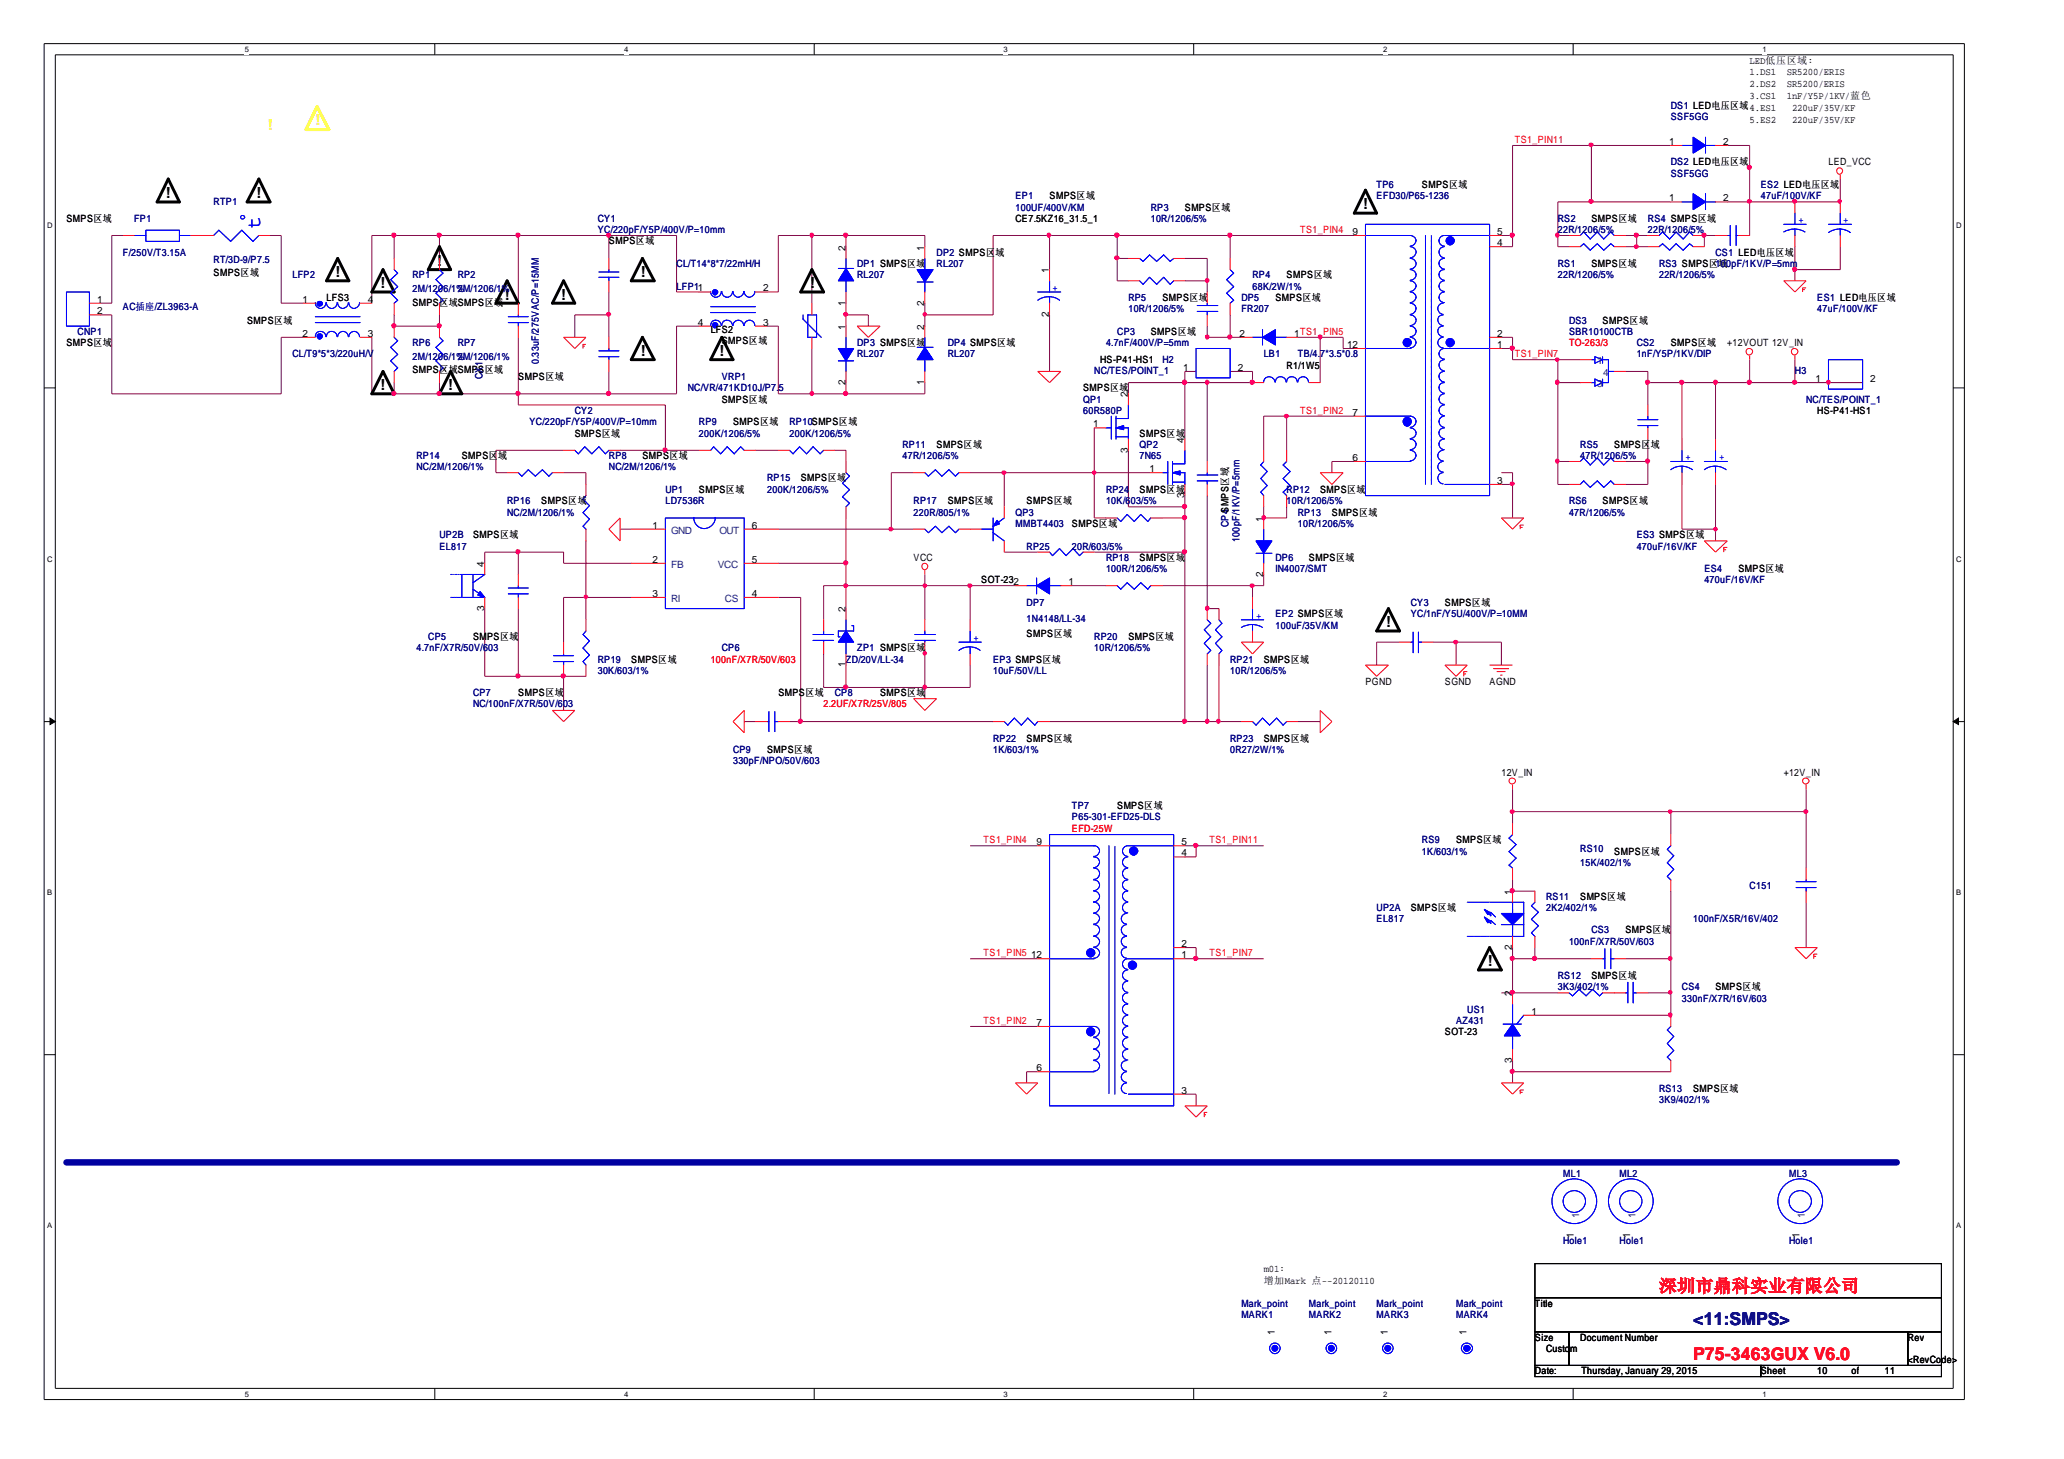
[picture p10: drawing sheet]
<svg xmlns="http://www.w3.org/2000/svg" width="297mm" height="210mm" viewBox="0 0 297 210" stroke-linecap="round" stroke-linejoin="round" font-family="sans-serif">
<defs><g id="words">
<text font-size="2.9" fill="#00f" x="37.4" y="32.9" transform="rotate(-90 37.4 32.9)">t</text>
<g font-size="2.5" fill="#f00">
<text x="238.8" y="185.9">深圳市鼎科实业有限公司</text>
<text x="243.7" y="195.6">P75-3463GUX V6.0</text>
</g>
<text font-size="2.5" fill="#000080" x="243.7" y="190.7">&lt;11:SMPS&gt;</text>
<g font-size="2.2" fill="#ff0">
<text x="38.5" y="18.7">!</text>
<text x="45.4" y="18">!</text>
</g>
<g font-size="2.2">
<text x="23.9" y="28.5">!</text>
<text x="36.9" y="28.5">!</text>
<text x="196.2" y="30.1">!</text>
<text x="48.3" y="39.8">!</text>
<text x="54.8" y="41.4">!</text>
<text x="62.9" y="38.2">!</text>
<text x="92.2" y="39.8">!</text>
<text x="116.6" y="41.4">!</text>
<text x="72.6" y="43.1">!</text>
<text x="80.8" y="43.1">!</text>
<text x="92.2" y="51.2">!</text>
<text x="103.5" y="51.2">!</text>
<text x="54.8" y="56.1">!</text>
<text x="64.5" y="56.1">!</text>
<text x="199.5" y="90.2">!</text>
<text x="214.1" y="139">!</text>
</g>
<g font-size="1.4">
<text x="251.8" y="9.2">LED低压区域:</text>
<text x="251.8" y="10.9">1.DS1</text>
<text x="257.1" y="10.9">SR5200/ERIS</text>
<text x="251.8" y="12.5">2.DS2</text>
<text x="251.8" y="14.2">3.CS1</text>
<text x="251.8" y="17.6">5.ES2</text>
<text x="257.1" y="12.5">SR5200/ERIS</text>
<text x="257.1" y="14.2">1nF/Y5P/1KV/蓝色</text>
<text x="257.9" y="15.9">220uF/35V/KF</text>
<text x="257.9" y="17.6">220uF/35V/KF</text>
<text x="240.2" y="20.8">1</text>
<text x="248" y="20.8">2</text>
<text x="263.1" y="23.8">LED_VCC</text>
<text x="151" y="28.6">SMPS区域</text>
<text x="204.6" y="27">SMPS区域</text>
<text x="240.2" y="29">1</text>
<text x="248" y="29">2</text>
<text x="9.6" y="31.9">SMPS区域</text>
<text x="87.6" y="35.2">SMPS区域</text>
<text x="146.1" y="31.9">CE7.5KZ16_31.5_1</text>
<text x="170.5" y="30.3">SMPS区域</text>
<text x="194.6" y="33.8">9</text>
<text x="215.5" y="33.8">5</text>
<text x="215.5" y="35.4">4</text>
<text x="229" y="31.9">SMPS区域</text>
<text x="30.7" y="39.7">SMPS区域</text>
<text x="109.8" y="41.9">2</text>
<text x="121.7" y="36.1" transform="rotate(-90 121.7 36.1)">2</text>
<text x="133" y="36.1" transform="rotate(-90 133 36.1)">1</text>
<text x="151" y="39.3" transform="rotate(-90 151 39.3)">1</text>
<text x="185.2" y="40.1">SMPS区域</text>
<text x="229" y="38.5">SMPS区域</text>
<text x="14" y="43.5">1</text>
<text x="14" y="45.2">2</text>
<text x="35.6" y="46.6">SMPS区域</text>
<text x="43.5" y="43.5">1</text>
<text x="47" y="43.3">LFS3</text>
<text x="52.9" y="43.5">4</text>
<text x="59.4" y="44">SMPS区域SMPS区域</text>
<text x="100.4" y="46.8">4</text>
<text x="102.3" y="47.9">LFS2</text>
<text x="109.8" y="46.8">3</text>
<text x="121.7" y="47.4" transform="rotate(-90 121.7 47.4)">1</text>
<text x="121.7" y="44" transform="rotate(-90 121.7 44)">1</text>
<text x="133" y="47.4" transform="rotate(-90 133 47.4)">2</text>
<text x="133" y="44" transform="rotate(-90 133 44)">2</text>
<text x="151" y="45.6" transform="rotate(-90 151 45.6)">2</text>
<text x="167.3" y="43.3">SMPS区域</text>
<text x="183.6" y="43.3">SMPS区域</text>
<text x="230.6" y="46.6">SMPS区域</text>
<text x="9.6" y="49.8">SMPS区域</text>
<text x="43.5" y="48.4">2</text>
<text x="52.9" y="48.4">3</text>
<text x="59.4" y="53.7">SMPS区域SMPS区域</text>
<text x="103.9" y="49.5">SMPS区域</text>
<text x="158.3" y="52.3">HS-P41-HS1</text>
<text x="165.6" y="48.2">SMPS区域</text>
<text x="170.3" y="53.4">1</text>
<text x="178.1" y="53.4">2</text>
<text x="178.4" y="48.4">2</text>
<text x="185.2" y="53">R1/1W5</text>
<text x="186.3" y="48.4">1TS1_PIN5</text>
<text x="193.9" y="50.1">12</text>
<text x="215.5" y="50.1">1</text>
<text x="215.5" y="48.4">2</text>
<text x="240.5" y="49.8">SMPS区域</text>
<text x="248.6" y="49.8">+12VOUT 12V_IN</text>
<text x="74.6" y="54.7">SMPS区域</text>
<text x="103.9" y="57.9">SMPS区域</text>
<text x="121.7" y="55.4" transform="rotate(-90 121.7 55.4)">2</text>
<text x="133" y="55.4" transform="rotate(-90 133 55.4)">1</text>
<text x="155.9" y="56.3">SMPS区域</text>
<text x="162.3" y="57.2" transform="rotate(-90 162.3 57.2)">2</text>
<text x="194.6" y="59.8">7</text>
<text x="261.3" y="55">1</text>
<text x="261.5" y="59.5">HS-P41-HS1</text>
<text x="269.2" y="55">2</text>
<text x="82.7" y="62.8">SMPS区域</text>
<text x="105.5" y="61.1">SMPS区域</text>
<text x="134.8" y="64.4">SMPS区域</text>
<text x="157.3" y="61.5">1</text>
<text x="162.3" y="65.1" transform="rotate(-90 162.3 65.1)">3</text>
<text x="164" y="62.8">SMPS区域</text>
<text x="170.4" y="63.7" transform="rotate(-90 170.4 63.7)">4</text>
<text x="232.3" y="64.4">SMPS区域</text>
<text x="66.5" y="66.1">SMPS区域</text>
<text x="92.5" y="66.1">SMPS区域</text>
<text x="100.6" y="71">SMPS区域</text>
<text x="115.2" y="69.3">SMPS区域</text>
<text x="164" y="71">SMPS区域</text>
<text x="165.4" y="67.9">1</text>
<text x="170.4" y="71.6" transform="rotate(-90 170.4 71.6)">3</text>
<text x="190" y="71">SMPS区域</text>
<text x="194.6" y="66.3">6</text>
<text x="215.5" y="69.6">3</text>
<text x="68.1" y="77.4">SMPS区域</text>
<text x="77.9" y="72.6">SMPS区域</text>
<text x="93.9" y="76">1</text>
<text x="108.2" y="76">6</text>
<text x="136.4" y="72.6">SMPS区域</text>
<text x="147.7" y="72.6">SMPS区域</text>
<text x="154.3" y="75.8">SMPS区域</text>
<text x="181.8" y="75" transform="rotate(-90 181.8 75)">1</text>
<text x="191.7" y="74.2">SMPS区域</text>
<text x="230.6" y="72.6">SMPS区域</text>
<text x="69.7" y="81.5" transform="rotate(-90 69.7 81.5)">4</text>
<text x="93.9" y="81">2</text>
<text x="108.2" y="81">5</text>
<text x="131.5" y="80.7">VCC</text>
<text x="141.2" y="83.9">SOT-232</text>
<text x="141.2" y="83.9">SOT-23</text>
<text x="164" y="80.7">SMPS区域</text>
<text x="181.8" y="83" transform="rotate(-90 181.8 83)">2</text>
<text x="188.4" y="80.7">SMPS区域</text>
<text x="250.2" y="82.3">SMPS区域</text>
<text x="69.7" y="87.9" transform="rotate(-90 69.7 87.9)">3</text>
<text x="93.9" y="85.9">3</text>
<text x="108.2" y="85.9">4</text>
<text x="121.7" y="88.1" transform="rotate(-90 121.7 88.1)">2</text>
<text x="153.8" y="84.2">1</text>
<text x="207.9" y="87.2">SMPS区域</text>
<text x="68.1" y="92">SM</text>
<text x="70.1" y="92">PS区域</text>
<text x="90.8" y="95.3">SMPS区域</text>
<text x="147.7" y="91.7">SMPS区域</text>
<text x="162.4" y="92">SMPS区域</text>
<text x="181.9" y="95.3">SMPS区域</text>
<text x="74.6" y="100.2">SMPS区域</text>
<text x="112" y="100.2">SMPS区域</text>
<text x="121.7" y="96" transform="rotate(-90 121.7 96)">1</text>
<text x="126.7" y="100.2">SMPS区域</text>
<text x="196.5" y="98.6">PGND</text>
<text x="207.9" y="98.6">SGND</text>
<text x="214.4" y="98.6">AGND</text>
<text x="147.7" y="106.7">SMPS区域</text>
<text x="181.9" y="106.7">SMPS区域</text>
<text x="110.4" y="108.3">SMPS区域</text>
<text x="216.1" y="111.6">12V_IN</text>
<text x="256.7" y="111.6">+12V_IN</text>
<text x="160.8" y="116.4">SMPS区域</text>
<text x="149.2" y="121.6">9</text>
<text x="170" y="121.6">5</text>
<text x="170" y="123.2">4</text>
<text x="209.5" y="121.3">SMPS区域</text>
<text x="232.3" y="123">SMPS区域</text>
<text x="203" y="131.1">SMPS区域</text>
<text x="217.6" y="128.7" transform="rotate(-90 217.6 128.7)">1</text>
<text x="227.4" y="129.5">SMPS区域</text>
<text x="148.4" y="137.9">12</text>
<text x="170" y="137.9">1</text>
<text x="170" y="136.2">2</text>
<text x="217.6" y="136.7" transform="rotate(-90 217.6 136.7)">2</text>
<text x="233.9" y="134.3">SMPS区域</text>
<text x="217.6" y="143.4" transform="rotate(-90 217.6 143.4)">2</text>
<text x="229" y="140.8">SMPS区域</text>
<text x="246.9" y="142.4">SMPS区域</text>
<text x="149.2" y="147.6">7</text>
<text x="207.9" y="148.9">SOT-23</text>
<text x="220.4" y="146">1</text>
<text x="149.2" y="154.1">6</text>
<text x="217.6" y="152.9" transform="rotate(-90 217.6 152.9)">3</text>
<text x="170" y="157.3">3</text>
<text x="243.7" y="157.1">SMPS区域</text>
<text x="226.5" y="178.1" transform="rotate(-90 226.5 178.1)">1</text>
<text x="234.6" y="178.1" transform="rotate(-90 234.6 178.1)">1</text>
<text x="259" y="178.1" transform="rotate(-90 259 178.1)">1</text>
<text x="181.9" y="183.1">m01:</text>
<text x="181.9" y="184.8">增加Mark 点--20120110</text>
<text x="220.9" y="188">Title</text>
<text x="183.5" y="192.1" transform="rotate(-90 183.5 192.1)">1</text>
<text x="191.6" y="192.1" transform="rotate(-90 191.6 192.1)">1</text>
<text x="199.7" y="192.1" transform="rotate(-90 199.7 192.1)">1</text>
<text x="211.1" y="192.1" transform="rotate(-90 211.1 192.1)">1</text>
<text x="220.9" y="192.9">Size</text>
<text x="220.9" y="197.7">Date:</text>
<text x="222.5" y="194.5">Custom</text>
<text x="227.4" y="192.9">Document Number</text>
<text x="227.6" y="197.7">Thursday, January 29, 2015</text>
<text x="253.4" y="197.7">Sheet</text>
<text x="261.5" y="197.7">10</text>
<text x="266.4" y="197.7">of</text>
<text x="271.3" y="197.7">11</text>
<text x="274.6" y="192.9">Rev</text>
<text x="274.6" y="196.1">&lt;RevCode&gt;</text>
</g>
<g font-size="1.4" fill="#000080">
<text x="240.5" y="15.7">DS1 LED电压区域4.ES1</text>
<text x="240.5" y="17.3">SSF5GG</text>
<text x="240.5" y="15.7">DS1 LED电压区域</text>
<text x="240.5" y="23.8">DS2 LED电压区域</text>
<text x="30.7" y="29.5">RTP1</text>
<text x="146.1" y="28.6">EP1</text>
<text x="198.1" y="27">TP6</text>
<text x="198.1" y="28.6">EFD30/P65-1236</text>
<text x="240.5" y="25.4">SSF5GG</text>
<text x="253.4" y="27">ES2 LED电压区域</text>
<text x="253.4" y="28.6">47uF/100V/KF</text>
<text x="19.3" y="31.9">FP1</text>
<text x="86" y="31.9">CY1</text>
<text x="86" y="33.5">YC/220pF/Y5P/400V/P=10mm</text>
<text x="146.1" y="30.3">100UF/400V/KM</text>
<text x="165.6" y="30.3">RP3</text>
<text x="165.6" y="31.9">10R/1206/5%</text>
<text x="224.2" y="31.9">RS2</text>
<text x="224.2" y="33.5">22R/1206/5%</text>
<text x="237.2" y="31.9">RS4 SMPS区域</text>
<text x="237.2" y="33.5">22R/1206/5%</text>
<text x="17.7" y="36.8">F/250V/T3.15A</text>
<text x="30.7" y="37.8">RT/3D-9/P7.5</text>
<text x="42.1" y="40.1">LFP2</text>
<text x="59.4" y="40.1">RP1</text>
<text x="65.9" y="40.1">RP2</text>
<text x="97.4" y="41.7">LFP11</text>
<text x="97.4" y="38.5">CL/T14*8*7/22mH/H</text>
<text x="97.4" y="41.7">LFP1</text>
<text x="123.4" y="38.5">DP1 SMPS区域</text>
<text x="123.4" y="40.1">RL207</text>
<text x="134.8" y="36.8">DP2 SMPS区域</text>
<text x="134.8" y="38.5">RL207</text>
<text x="180.3" y="40.1">RP4</text>
<text x="180.3" y="41.7">68K/2W/1%</text>
<text x="224.2" y="38.5">RS1</text>
<text x="224.2" y="40.1">22R/1206/5%</text>
<text x="238.8" y="38.5">RS3 SMPS区域</text>
<text x="238.8" y="40.1">22R/1206/5%</text>
<text x="246.9" y="36.8">CS1 LED电压区域</text>
<text x="246.9" y="38.5">100pF/1KV/P=5mm</text>
<text x="17.7" y="44.6">AC插座/ZL3963-A</text>
<text x="59.4" y="42">2M/1206/1%</text>
<text x="65.9" y="42">2M/1206/1%</text>
<text x="162.4" y="43.3">RP5</text>
<text x="162.4" y="44.9">10R/1206/5%</text>
<text x="178.6" y="43.3">DP5</text>
<text x="178.6" y="44.9">FR207</text>
<text x="225.8" y="46.6">DS3</text>
<text x="261.5" y="43.3">ES1 LED电压区域</text>
<text x="261.5" y="44.9">47uF/100V/KF</text>
<text x="11.2" y="48.2">CNP1</text>
<text x="42.1" y="51.4">CL/T9*5*3/220uH/V</text>
<text x="59.4" y="49.8">RP6</text>
<text x="59.4" y="51.7">2M/1206/1%</text>
<text x="65.9" y="49.8">RP7</text>
<text x="65.9" y="51.7">2M/1206/1%</text>
<text x="77.6" y="52.4" transform="rotate(-90 77.6 52.4)">0.33uF/275VAC/P=15MM</text>
<text x="123.4" y="49.8">DP3 SMPS区域</text>
<text x="123.4" y="51.4">RL207</text>
<text x="136.4" y="49.8">DP4 SMPS区域</text>
<text x="136.4" y="51.4">RL207</text>
<text x="157.5" y="53.9">NC/TES/POINT_1</text>
<text x="159.2" y="49.8">4.7nF/400V/P=5mm</text>
<text x="160.8" y="48.2">CP3</text>
<text x="167.3" y="52.3">H2</text>
<text x="181.9" y="51.4">LB1</text>
<text x="186.8" y="51.4">TB/4.</text>
<text x="190" y="51.4">7*3.5*0.8</text>
<text x="225.8" y="48.2">SBR10100CTB</text>
<text x="235.5" y="49.8">CS2</text>
<text x="235.5" y="51.4">1nF/Y5P/1KV/DIP</text>
<text x="258.3" y="53.9">H3</text>
<text x="69.4" y="54.5" transform="rotate(-90 69.4 54.5)">CX1</text>
<text x="82.7" y="59.5">CY2</text>
<text x="99" y="56.3">NC/VR/471KD10J/P7.5</text>
<text x="103.9" y="54.7">VRP1</text>
<text x="155.9" y="57.9">QP1</text>
<text x="155.9" y="59.5">60R580P</text>
<text x="259.9" y="57.9">NC/TES/POINT_1</text>
<text x="76.2" y="61.1">YC/220pF/Y5P/400V/P=10mm</text>
<text x="100.6" y="61.1">RP9</text>
<text x="100.6" y="62.8">200K/1206/5%</text>
<text x="113.6" y="61.1">RP10SMPS区域</text>
<text x="113.6" y="62.8">200K/1206/5%</text>
<text x="129.9" y="64.4">RP11</text>
<text x="164" y="64.4">QP2</text>
<text x="227.4" y="64.4">RS5</text>
<text x="59.9" y="66.1">RP14</text>
<text x="59.9" y="67.7">NC/2M/1206/1%</text>
<text x="87.6" y="66.1">RP8</text>
<text x="87.6" y="67.7">NC/2M/1206/1%</text>
<text x="95.8" y="71">UP1</text>
<text x="110.4" y="69.3">RP15</text>
<text x="110.4" y="71">200K/1206/5%</text>
<text x="129.9" y="66.1">47R/1206/5%</text>
<text x="159.2" y="71">RP24</text>
<text x="164" y="66.1">7N65</text>
<text x="185.2" y="71">RP12</text>
<text x="227.4" y="66.1">47R/1206/5%</text>
<text x="63.2" y="77.4">UP2B</text>
<text x="73" y="72.6">RP16</text>
<text x="73" y="74.2">NC/2M/1206/1%</text>
<text x="95.8" y="72.6">LD7536R</text>
<text x="131.5" y="72.6">RP17</text>
<text x="131.5" y="74.2">220R/805/1%</text>
<text x="146.1" y="74.2">QP3</text>
<text x="146.1" y="75.8">MMBT4403</text>
<text x="159.2" y="72.6">10K/603/5%</text>
<text x="176.8" y="75.9" transform="rotate(-90 176.8 75.9)">CP4SMPS区域</text>
<text x="178.4" y="78" transform="rotate(-90 178.4 78)">100pF/1KV/P=5mm</text>
<text x="185.2" y="72.6">10R/1206/5%</text>
<text x="186.8" y="74.2">RP13</text>
<text x="186.8" y="75.8">10R/1206/5%</text>
<text x="225.8" y="72.6">RS6</text>
<text x="225.8" y="74.2">47R/1206/5%</text>
<text x="235.5" y="77.4">ES3 SMPS区域</text>
<text x="63.2" y="79.1">EL817</text>
<text x="147.7" y="79.1">RP25</text>
<text x="154.3" y="79.1">20R/603/5%</text>
<text x="159.2" y="80.7">RP18</text>
<text x="159.2" y="82.3">100R/1206/5%</text>
<text x="183.6" y="80.7">DP6</text>
<text x="183.6" y="82.3">IN4007/SMT</text>
<text x="235.5" y="79.1">470uF/16V/KF</text>
<text x="245.3" y="82.3">ES4</text>
<text x="245.3" y="83.9">470uF/16V/KF</text>
<text x="147.7" y="87.2">DP7</text>
<text x="147.7" y="89.4">1N4148/LL-34</text>
<text x="183.6" y="88.8">EP2 SMPS区域</text>
<text x="203" y="87.2">CY3</text>
<text x="203" y="88.8">YC/1nF/Y5U/400V/P=10MM</text>
<text x="59.9" y="93.7">4.7nF/X7R/50V/603</text>
<text x="61.6" y="92">CP5</text>
<text x="86" y="95.3">RP19</text>
<text x="103.9" y="93.7">CP6</text>
<text x="121.8" y="95.3">ZD/20V/LL-34</text>
<text x="123.4" y="93.7">ZP1 SMPS区域</text>
<text x="142.9" y="95.3">EP3 SMPS区域</text>
<text x="157.5" y="92">RP20</text>
<text x="157.5" y="93.7">10R/1206/5%</text>
<text x="177" y="95.3">RP21</text>
<text x="183.6" y="90.4">100uF/35V/KM</text>
<text x="68.1" y="100.2">CP7</text>
<text x="68.1" y="101.8">NC/100nF/X7R/50V/603</text>
<text x="86" y="97">30K/603/1%</text>
<text x="120.1" y="100.2">CP8</text>
<text x="142.9" y="97">10uF/50V/LL</text>
<text x="177" y="97">10R/1206/5%</text>
<text x="142.9" y="106.7">RP22</text>
<text x="177" y="106.7">RP23</text>
<text x="105.5" y="108.3">CP9</text>
<text x="105.5" y="109.9">330pF/NPO/50V/603</text>
<text x="142.9" y="108.3">1K/603/1%</text>
<text x="177" y="108.3">0R27/2W/1%</text>
<text x="154.3" y="116.4">TP7</text>
<text x="154.3" y="118">P65-301-EFD25-DLS</text>
<text x="204.6" y="121.3">RS9</text>
<text x="204.6" y="123">1K/603/1%</text>
<text x="227.4" y="122.6">RS10</text>
<text x="227.4" y="124.6">15K/402/1%</text>
<text x="198.1" y="131.1">UP2A</text>
<text x="222.5" y="129.5">RS11</text>
<text x="222.5" y="131.1">2K2/402/1%</text>
<text x="251.8" y="127.9">C151</text>
<text x="198.1" y="132.7">EL817</text>
<text x="225.8" y="136">100nF/X7R/50V/603</text>
<text x="229" y="134.3">CS3</text>
<text x="243.7" y="132.7">100nF/X5R/16V/402</text>
<text x="224.2" y="140.8">RS12</text>
<text x="224.2" y="142.4">3K3/402/1%</text>
<text x="242.1" y="142.4">CS4</text>
<text x="209.5" y="147.3">AZ431</text>
<text x="211.2" y="145.7">US1</text>
<text x="242.1" y="144.1">330nF/X7R/16V/603</text>
<text x="238.8" y="157.1">RS13</text>
<text x="238.8" y="158.7">3K9/402/1%</text>
<text x="225" y="169.3">ML1</text>
<text x="233.1" y="169.3">ML2</text>
<text x="257.5" y="169.3">ML3</text>
<text x="225" y="179">Hole1</text>
<text x="233.1" y="179">Hole1</text>
<text x="257.5" y="179">Hole1</text>
<text x="178.6" y="189.6">MARK1</text>
<text x="178.6" y="188">Mark_point</text>
<text x="188.4" y="189.6">MARK2</text>
<text x="188.4" y="188">Mark_point</text>
<text x="198.1" y="189.6">MARK3</text>
<text x="198.1" y="188">Mark_point</text>
<text x="209.5" y="189.6">MARK4</text>
<text x="209.5" y="188">Mark_point</text>
</g>
<g font-size="1.4" fill="#f00">
<text x="218" y="20.6">TS1_PIN11</text>
<text x="187.1" y="33.5">TS1_PIN4</text>
<text x="218" y="51.4">TS1_PIN7</text>
<text x="225.8" y="49.8">TO-263/3</text>
<text x="187.1" y="59.5">TS1_PIN2</text>
<text x="102.3" y="95.3">100nF/X7R/50V/603</text>
<text x="118.5" y="101.8">2.2UF/X7R/25V/805</text>
<text x="154.3" y="119.7">EFD-25W</text>
<text x="141.6" y="121.3">TS1_PIN4</text>
<text x="174.1" y="121.3">TS1_PIN11</text>
<text x="141.6" y="137.6">TS1_PIN5</text>
<text x="174.1" y="137.6">TS1_PIN7</text>
<text x="141.6" y="147.3">TS1_PIN2</text>
</g>
<g font-size="1.4" fill="#00f">
<text x="258.8" y="32.1">+</text>
<text x="265.3" y="32.1">+</text>
<text x="151.5" y="41.8">+</text>
<text x="242.6" y="66.2">+</text>
<text x="247.4" y="66.2">+</text>
<text x="180.8" y="89">+</text>
<text x="140.1" y="92.2">+</text>
</g>
<g font-size="1.4" fill="#004080">
<text x="229.9" y="52.4">1</text>
<text x="229.9" y="55.7">3</text>
<text x="230.7" y="54.1">4</text>
<text x="96.6" y="76.8">GND</text>
<text x="103.5" y="76.8">OUT</text>
<text x="96.6" y="81.7">FB</text>
<text x="103.3" y="81.7">VCC</text>
<text x="96.6" y="86.6">RI</text>
<text x="104.3" y="86.6">CS</text>
<text x="227.2" y="175.3" transform="rotate(-90 227.2 175.3)">1</text>
<text x="235.4" y="175.3" transform="rotate(-90 235.4 175.3)">1</text>
<text x="259.8" y="175.3" transform="rotate(-90 259.8 175.3)">1</text>
</g>
<g font-size="1.1">
<text x="35.2" y="7.5">5</text>
<text x="89.8" y="7.5">4</text>
<text x="144.4" y="7.5">3</text>
<text x="199.1" y="7.5">2</text>
<text x="253.7" y="7.5">1</text>
<text x="6.8" y="32.9">D</text>
<text x="281.5" y="32.9">D</text>
<text x="6.8" y="80.8">C</text>
<text x="281.5" y="80.8">C</text>
<text x="6.8" y="128.8">B</text>
<text x="281.5" y="128.8">B</text>
<text x="6.8" y="176.7">A</text>
<text x="281.5" y="176.7">A</text>
<text x="35.2" y="201">5</text>
<text x="89.8" y="201">4</text>
<text x="144.4" y="201">3</text>
<text x="199.1" y="201">2</text>
<text x="253.7" y="201">1</text>
</g>
</g></defs>
<path d="M6.3 6.3h276.4v195.1h-276.4zM8 7.9h273.1v191.8h-273.1z" fill="none" stroke="#000" stroke-width=".14"/>
<g fill="#fff">
<path d="M35.2 6.4h.6v1.4h-.6z"/>
<path d="M35.2 199.9h.6v1.4h-.6z"/>
</g>
<path d="M62.6 6.3v1.6M62.6 199.7v1.7" fill="none" stroke="#000" stroke-width=".14"/>
<g fill="#fff">
<path d="M89.8 6.4h.6v1.4h-.6z"/>
<path d="M89.8 199.9h.6v1.4h-.6z"/>
</g>
<path d="M117.2 6.3v1.6M117.2 199.7v1.7" fill="none" stroke="#000" stroke-width=".14"/>
<g fill="#fff">
<path d="M144.4 6.4h.6v1.4h-.6z"/>
<path d="M144.4 199.9h.6v1.4h-.6z"/>
</g>
<path d="M171.8 6.3v1.6M171.8 199.7v1.7" fill="none" stroke="#000" stroke-width=".14"/>
<g fill="#fff">
<path d="M199.1 6.4h.5v1.4h-.5z"/>
<path d="M199.1 199.9h.5v1.4h-.5z"/>
</g>
<path d="M226.4 6.3v1.6M226.4 199.7v1.7" fill="none" stroke="#000" stroke-width=".14"/>
<g fill="#fff">
<path d="M253.7 6.4h.6v1.4h-.6z"/>
<path d="M253.7 199.9h.6v1.4h-.6z"/>
<path d="M6.8 31.8h.7v1.3h-.7z"/>
<path d="M281.5 31.8h.8v1.3h-.8z"/>
<path d="M6.8 79.7h.7v1.3h-.7z"/>
<path d="M281.5 79.7h.8v1.3h-.8z"/>
</g>
<path d="M6.3 55.8h1.7M281.1 55.8h1.6" fill="none" stroke="#000" stroke-width=".14"/>
<g fill="#fff">
<path d="M6.8 127.7h.7v1.3h-.7z"/>
<path d="M281.5 127.7h.7v1.3h-.7z"/>
</g>
<path d="M6.3 103.8h1.7M281.1 103.8h1.6" fill="none" stroke="#000" stroke-width=".14"/>
<g fill="#000" stroke="#000" stroke-width=".14">
<path d="M7.2 103.3l.8 .5-.8 .4z" fill-rule="evenodd"/>
<path d="M281.1 103.8l.8-.5v.9z" fill-rule="evenodd"/>
</g>
<g fill="#fff">
<path d="M6.8 175.6h.6v1.4h-.6z"/>
<path d="M281.5 175.6h.6v1.4h-.6z"/>
</g>
<path d="M6.3 151.7h1.7M281.1 151.7h1.6M220.9 181.8h58.5v4.9h-58.5zM220.9 186.7h58.5v4.9h-58.5zM220.9 191.6h4.9v4.8h-4.9zM220.9 196.4h32.5v1.6h-32.5zM225.8 191.6h48.8v4.8h-48.8zM253.4 196.4h26v1.6h-26zM274.6 191.6h4.8v4.8h-4.8z" fill="none" stroke="#000" stroke-width=".14"/>
<g fill="none" stroke="#800040" stroke-width=".14">
<path d="M17.7 33.9h-1.6v9.7h-1.6M38.9 33.9h1.6v9.7h3.2M56.7 33.9v3.3M63.2 33.9v3.3M74.6 33.9v9.7M87.6 33.9v3.3M116.8 33.9v9.7M121.8 33.9v1.6M133.1 35.5v-1.6h-21.1v8.1h-1.6M151 33.9v4.9M160.8 33.9v6.5h1.6M160.8 37.2h1.6"/>
<path d="M170.5 37.2h3.2v4.8M177 33.9v3.3M194.9 33.9h-52v11.4h-9.8M216.1 33.9h1.6M224.2 33.9h1.6M229 20.9v8.2M233.9 33.9h3.3M233.9 35.5h3.3M235.5 33.9v1.6M240.5 20.9h-22.8v14.6h-1.6M240.5 29.1h-16.3v6.4h1.6M246.9 33.9h-1.6v1.6"/>
<path d="M248.6 20.9h3.2v13M258.3 35.5v4.9M264.8 25.8v3.3h-16.2M264.8 35.5v3.3h-6.5M14.5 45.3h1.6v11.4h24.4v-8.2h3.2M56.7 45.3v1.6h6.5v-1.6M56.7 55v1.7M63.2 55v1.7M74.6 48.5v9.8h21.2v6.5M87.6 45.3h-4.9v3.2M87.6 42v6.5M87.6 53.4v3.3"/>
<path d="M100.6 46.9h-3.2v9.8h-43.9v-8.2M100.6 42h-3.2v-8.1h-43.9v9.7M110.4 46.9h1.6v9.8h21.1v-1.7M116.8 50.1v6.6M121.8 45.3h3.2v1.6M121.8 43.6v3.3M121.8 55v1.7M133.1 43.6v3.3M151 45.3v8.1M170.5 40.4h3.2M172.1 53.4h-1.6v9.8M173.7 46.9v1.6h4.9"/>
<path d="M173.7 55v11.4M177 53.4h3.3v1.6h-17.9v1.7M177 45.3v3.2M185.2 59.9v4.9M186.8 48.5h6.5v1.6h1.6M190 48.5v6.5M194.9 59.9h-13v4.9M216.1 48.5h1.6v3.2h9.7M216.1 50.1h1.6M224.2 51.7v18h1.6M224.2 55h3.2M233.9 53.4h3.3v4.9"/>
<path d="M237.2 55h30.9M242.1 55v8.2M246.9 55v8.2M251.8 51.7v3.3M258.3 51.7v3.3M74.6 79.4v3.2M81.1 64.8h-9.7v3.2h1.6M81.1 68h3.2v1.7M84.3 77.8v11.4M89.2 76.1h1.6M89.2 64.8h11.4M108.7 64.8h3.3"/>
<path d="M112 76.1h19.5M120.1 64.8h1.7v1.6M121.8 74.5v13.1M131.5 68h-3.2v8.1M139.6 68h26M144.5 68v4.9M144.5 79.4h4.9M157.5 61.6v12.9h1.7M157.5 79.4h13M162.4 64.8v8.1h8.1M167.3 74.5h3.2M170.5 71.3v32.5"/>
<path d="M173.7 71.3v16.3h1.7M181.9 72.9v1.6h3.3v-1.6M194.9 66.4h-3.2v1.6M216.1 68h1.6v6.5M216.1 69.7h1.6M224.2 66.4h1.6M233.9 66.4h3.3M237.2 63.2v6.5h-3.3M242.1 69.7v6.4h4.8M246.9 69.7v8.1M69.8 87.6v9.7h14.5M69.8 81v-1.6h11.3v1.6h9.7"/>
<path d="M74.6 87.6v9.7M81.1 97.3v4.9M90.8 86h-9.7v6.4M112 86h3.2v17.8M112 81h9.8M118.5 94.1v4.8h21.1v-3.2M121.8 95.7v3.2M133.1 82.6v6.6M133.1 94.1v6.4M139.6 84.3v4.9M146.1 84.3h-27.6v4.9M154.3 84.3h4.9"/>
<path d="M173.7 95.7v8.1M175.4 95.7v8.1M180.3 84.3v1.7M181.9 82.6v1.7h-14.6M201.4 92.4h-3.3v3.3M206.2 92.4h9.9v3.3M209.5 92.4v3.3M107.1 103.8h1.6M113.6 103.8h29.3M151 103.8h27.6M186.8 103.8h3.2M217.7 113.6v4.9"/>
<path d="M217.7 116.8h42.2M240.5 116.8v3.3M259.9 113.6v11.3M139.6 137.9h9.8M139.6 121.7h9.8M170.5 137.9h11.4M170.5 121.7h11.4M170.5 136.3h1.6v1.6M172.1 121.7v1.6h-1.6M217.7 126.6v1.6h3.2M217.7 136.3v6.5M217.7 137.9h11.3"/>
<path d="M220.9 136.3v1.6M233.9 137.9h6.6M240.5 128.2v17.9h-19.6M259.9 129.8v6.5M139.6 147.7h9.8M149.4 154.2h-1.7v1.6M170.5 157.4h1.6v1.7M216.1 142.8h8.1M217.7 152.6v3.2M217.7 154.2h22.8M237.2 142.8h3.3"/>
</g>
<g fill="#f0f" stroke="#f0f" stroke-width=".14">
<path d="M132.9 93.9l.2-.2 .2 .3-.2 .2h-.2z" fill-rule="evenodd"/>
<path d="M264.5 28.8l.3-.1 .2 .3-.2 .2-.2-.1z" fill-rule="evenodd"/>
<path d="M84.2 85.6l.3 .1 .1 .2-.3 .2-.2-.2z" fill-rule="evenodd"/>
<path d="M240.2 116.5l.3 .1 .1 .2-.2 .2-.3-.2z" fill-rule="evenodd"/>
<path d="M246.7 76l.2-.1 .2 .2-.2 .3-.2-.1z" fill-rule="evenodd"/>
<path d="M132.9 45.1l.2-.1 .2 .2-.2 .3-.2-.1z" fill-rule="evenodd"/>
<path d="M132.9 84.1l.2-.1 .2 .3-.2 .2-.2-.1z" fill-rule="evenodd"/>
<path d="M240.2 142.5l.3 .1 .1 .2-.2 .2-.3-.2z" fill-rule="evenodd"/>
<path d="M157.3 67.9l.2-.2 .2 .3-.2 .3-.2-.1z" fill-rule="evenodd"/>
<path d="M223.9 51.6l.2-.1 .3 .2-.3 .3-.2-.1z" fill-rule="evenodd"/>
<path d="M132.9 93.9l.2-.2 .2 .3-.2 .2h-.2z" fill-rule="evenodd"/>
<path d="M264.5 28.8l.3-.1 .2 .3-.2 .2-.2-.1z" fill-rule="evenodd"/>
<path d="M84.2 85.6l.3 .1 .1 .2-.3 .2-.2-.2z" fill-rule="evenodd"/>
<path d="M240.2 116.5l.3 .1 .1 .2-.2 .2-.3-.2z" fill-rule="evenodd"/>
<path d="M246.7 76l.2-.1 .2 .2-.2 .3-.2-.1z" fill-rule="evenodd"/>
<path d="M132.9 45.1l.2-.1 .2 .2-.2 .3-.2-.1z" fill-rule="evenodd"/>
<path d="M132.9 84.1l.2-.1 .2 .3-.2 .2-.2-.1z" fill-rule="evenodd"/>
<path d="M240.2 142.5l.3 .1 .1 .2-.2 .2-.3-.2z" fill-rule="evenodd"/>
<path d="M157.3 67.9l.2-.2 .2 .3-.2 .3-.2-.1z" fill-rule="evenodd"/>
<path d="M223.9 51.6l.2-.1 .3 .2-.3 .3-.2-.1z" fill-rule="evenodd"/>
<circle cx="87.6" cy="56.6" r=".31"/>
<circle cx="177" cy="48.5" r=".31"/>
<circle cx="87.6" cy="33.8" r=".31"/>
<circle cx="56.7" cy="56.6" r=".31"/>
<circle cx="56.7" cy="33.8" r=".31"/>
<circle cx="172.1" cy="121.6" r=".31"/>
<circle cx="172.1" cy="137.9" r=".31"/>
<circle cx="217.7" cy="142.8" r=".28"/>
<circle cx="217.6" cy="137.9" r=".31"/>
<circle cx="63.2" cy="46.9" r=".31"/>
<circle cx="56.7" cy="46.9" r=".31"/>
<circle cx="63.2" cy="56.6" r=".31"/>
<circle cx="251.8" cy="29" r=".28"/>
<circle cx="258.3" cy="38.7" r=".31"/>
<circle cx="139.6" cy="84.3" r=".28"/>
<circle cx="217.7" cy="69.6" r=".28"/>
<circle cx="95.7" cy="64.7" r=".31"/>
<circle cx="81.1" cy="97.2" r=".31"/>
<circle cx="224.1" cy="55" r=".28"/>
<circle cx="217.6" cy="50.1" r=".31"/>
<circle cx="87.6" cy="45.2" r=".28"/>
<circle cx="121.7" cy="98.9" r=".31"/>
<circle cx="121.7" cy="84.3" r=".28"/>
<circle cx="235.5" cy="35.5" r=".28"/>
<circle cx="235.5" cy="33.8" r=".31"/>
<circle cx="160.7" cy="33.8" r=".31"/>
<circle cx="170.5" cy="55" r=".31"/>
<circle cx="160.8" cy="37.1" r=".28"/>
<circle cx="173.7" cy="103.8" r=".28"/>
<circle cx="150.9" cy="33.8" r=".28"/>
<circle cx="258.3" cy="29" r=".28"/>
<circle cx="237.1" cy="66.3" r=".31"/>
<circle cx="259.9" cy="116.8" r=".28"/>
<circle cx="246.9" cy="55" r=".28"/>
<circle cx="237.1" cy="55" r=".31"/>
<circle cx="180.2" cy="55" r=".31"/>
<circle cx="173.7" cy="55" r=".28"/>
<circle cx="173.7" cy="87.5" r=".28"/>
<circle cx="185.1" cy="59.9" r=".28"/>
<circle cx="245.2" cy="33.8" r=".31"/>
<circle cx="229" cy="29" r=".28"/>
<circle cx="144.5" cy="68" r=".28"/>
<circle cx="115.2" cy="103.8" r=".31"/>
<circle cx="121.7" cy="33.8" r=".31"/>
<circle cx="116.8" cy="33.8" r=".28"/>
<circle cx="175.3" cy="103.8" r=".28"/>
<circle cx="224.1" cy="33.8" r=".28"/>
<circle cx="217.7" cy="116.8" r=".28"/>
<circle cx="74.5" cy="33.8" r=".31"/>
<circle cx="181.8" cy="74.5" r=".28"/>
<circle cx="217.6" cy="33.8" r=".31"/>
<circle cx="121.7" cy="56.6" r=".31"/>
<circle cx="74.5" cy="56.6" r=".31"/>
<circle cx="121.7" cy="45.2" r=".28"/>
<circle cx="229" cy="20.9" r=".28"/>
<circle cx="224.1" cy="66.3" r=".28"/>
<circle cx="170.5" cy="72.9" r=".31"/>
<circle cx="74.5" cy="97.2" r=".31"/>
<circle cx="63.2" cy="33.8" r=".31"/>
<circle cx="177" cy="33.8" r=".31"/>
<circle cx="170.5" cy="103.8" r=".31"/>
<circle cx="170.5" cy="79.4" r=".31"/>
<circle cx="74.5" cy="79.4" r=".31"/>
<circle cx="121.7" cy="81" r=".31"/>
<circle cx="209.5" cy="92.4" r=".28"/>
<circle cx="133.1" cy="98.9" r=".28"/>
<circle cx="217.6" cy="154.1" r=".31"/>
<circle cx="217.6" cy="128.1" r=".31"/>
<circle cx="220.8" cy="137.9" r=".31"/>
<circle cx="240.3" cy="146" r=".28"/>
<circle cx="251.7" cy="24.1" r=".31"/>
<circle cx="240.3" cy="137.9" r=".28"/>
<circle cx="180.2" cy="84.3" r=".28"/>
<circle cx="173.7" cy="40.3" r=".28"/>
<circle cx="190" cy="48.5" r=".28"/>
<circle cx="173.7" cy="48.5" r=".28"/>
<circle cx="242" cy="55" r=".31"/>
<circle cx="128.2" cy="76.2" r=".28"/>
<circle cx="170.5" cy="74.5" r=".31"/>
<circle cx="116.8" cy="56.6" r=".28"/>
<circle cx="251.7" cy="55" r=".31"/>
<circle cx="263.1" cy="55" r=".28"/>
<circle cx="258.3" cy="55" r=".31"/>
</g>
<g fill="none" stroke="#f00" stroke-width=".14">
<path d="M17.7 33.9h1.6M27.4 33.9h3.3M37.3 33.9h1.6M56.7 37.2v1.6M63.2 37.2v1.6M87.6 37.2v1.6M121.8 35.5v1.7M133.1 35.5v1.7M151 38.8v1.6M162.4 37.2h1.6M168.9 37.2h1.6M177 37.2v1.6"/>
<path d="M194.9 33.9h1.6M214.4 33.9h1.7M214.4 35.5h1.7M225.8 33.9h1.6M225.8 35.5h1.6M232.3 33.9h1.6M232.3 35.5h1.6M237.2 33.9h1.6M237.2 35.5h1.6M240.5 20.9h1.6M240.5 29.1h1.6M243.7 33.9h1.6"/>
<path d="M243.7 35.5h1.6M246.9 33.9h1.7M246.9 20.9h1.7M246.9 29.1h1.7M250.2 33.9h1.6M258.3 29.1v1.6M258.3 33.9v1.6M264.8 25.2v.6M264.8 29.1v1.6M264.8 33.9v1.6M12.9 43.6h1.6M12.9 45.3h1.6"/>
<path d="M43.7 48.5h1.7M43.7 43.6h1.7M51.8 48.5h1.7M51.8 43.6h1.7M56.7 43.6v1.7M56.7 46.9v1.6M56.7 53.4v1.6M63.2 43.6v1.7M63.2 46.9v1.6M63.2 53.4v1.6M74.6 43.6v1.7M74.6 46.9v1.6"/>
<path d="M81.1 48.5h3.2l-1.6 1.6zM83.9 49.8h.3M84.3 49.5h-.4v.6M87.6 40.4v1.6M87.6 48.5v1.6M87.6 51.7v1.7M100.6 46.9h1.7M100.6 42h1.7M108.7 46.9h1.7M108.7 42h1.7M116.8 43.6v1.7M116.8 48.5v1.6"/>
<path d="M121.8 42v1.6M121.8 46.9v1.6M121.8 53.4v1.6M123.4 46.9h3.3l-1.7 1.6zM133.1 42v1.6M133.1 46.9v1.6M133.1 53.4v1.6M149.4 53.4h3.3l-1.7 1.6zM151 43.6v1.7M162.4 40.4h1.6M162.4 56.7v1.6M168.9 40.4h1.6"/>
<path d="M173.7 42v1.6M173.7 45.3v1.6M177 43.6v1.7M178.6 48.5h1.7M180.3 55h1.6M185.2 48.5h1.6M188.4 55h1.6M194.9 50.1h1.6M194.9 59.9h1.6M214.4 48.5h1.7M214.4 50.1h1.7M227.4 51.7h1.6"/>
<path d="M227.4 55h1.6M232.3 53.4h1.6M237.2 58.3v1.6M251.8 51.2v.5M256.7 40.4h3.2l-1.6 1.6zM258.3 51.2v.5M259.4 41.7h.4M259.9 41.4h-.5v.6M73 68h1.6M79.5 68h1.6M81.1 64.8h1.6M84.3 69.7v1.6"/>
<path d="M84.3 76.1v1.7M87.6 76.1l1.6-1.6v3.3zM87.6 64.8h1.6M90.8 76.1h5M100.6 64.8h1.7M107.1 76.1h4.9M107.1 64.8h1.6M112 64.8h1.6M118.5 64.8h1.6M121.8 66.4v1.6M121.8 72.9v1.6M131.5 68h1.6"/>
<path d="M131.5 76.1h1.6M138 68h1.6M138 76.1h3.2M144.5 72.9v1.6M144.5 77.8v1.6M149.4 79.4h1.6M155.9 79.4h1.6M157.5 61.6h1.7M159.2 74.5h1.6M162.4 63.2v1.6M165.6 68h1.7M165.6 74.5h1.7"/>
<path d="M170.5 63.2v1.6M170.5 69.7v1.6M173.7 66.4v1.6M173.7 69.7v1.6M181.9 64.8v1.6M181.9 71.3v1.6M181.9 74.5v1.6M185.2 64.8v1.6M185.2 71.3v1.6M190 68h3.3l-1.6 1.7zM194.9 66.4h1.6M214.4 69.7h1.7"/>
<path d="M216.1 74.5h3.2l-1.6 1.6zM218.8 75.9h.3M219.3 75.5h-.5v.6M225.8 66.4h1.6M225.8 69.7h1.6M232.3 66.4h1.6M232.3 69.7h1.6M237.2 61.6v1.6M242.1 63.2v1.6M242.1 68v1.7M245.3 77.8h3.3l-1.7 1.6zM246.9 63.2v1.6"/>
<path d="M246.9 68v1.7M248.1 79.1h.3M248.6 78.8h-.5v.6M69.8 81v1.6M69.8 86v1.6M74.6 82.6v1.7M74.6 86v1.6M81.1 92.4v1.7M81.1 95.7v1.6M84.3 89.2v1.6M84.3 95.7v1.6M90.8 81h5"/>
<path d="M90.8 86h5M107.1 81h4.9M107.1 86h4.9M118.5 89.2v1.6M118.5 92.4v1.7M121.8 87.6v1.6M121.8 94.1v1.6M133.1 82.1v.5M133.1 89.2v1.6M133.1 92.4v1.7M139.6 89.2v1.6M139.6 94.1v1.6"/>
<path d="M146.1 84.3h1.6M152.7 84.3h1.6M159.2 84.3h1.6M165.6 84.3h1.7M173.7 87.6v1.6M173.7 94.1v1.6M175.4 87.6v1.6M175.4 94.1v1.6M178.6 92.4h3.3l-1.6 1.7zM180.3 86v1.6M180.3 90.8v1.6M181.9 81v1.6"/>
<path d="M196.5 95.7h3.3l-1.7 1.6zM201.4 92.4h1.6M204.6 92.4h1.6M207.9 95.7h3.3l-1.7 1.6zM210.7 97h.3M211.2 96.6h-.5v.7M214.4 95.7h3.3M214.9 96.2h2.3M215.4 96.6h1.3M215.9 97.1h.3M79.5 102.2h3.2l-1.6 1.6zM105.5 103.8l1.6-1.6v3.2z"/>
<path d="M108.7 103.8h1.7M112 103.8h1.6M131.5 100.5h3.3l-1.7 1.7zM142.9 103.8h1.6M149.4 103.8h1.6M178.6 103.8h1.7M185.2 103.8h1.6M190 102.2l1.7 1.6-1.7 1.6zM217.7 112.9v.7M217.7 118.5v1.6M259.9 112.9v.7M149.4 137.9h1.6"/>
<path d="M149.4 121.7h1.6M168.9 136.3h1.6M168.9 137.9h1.6M168.9 121.7h1.6M168.9 123.3h1.6M217.7 124.9v1.7M217.7 128.2v1.6M217.7 134.7v1.6M220.9 128.2v1.6M220.9 134.7v1.6M229 137.9h1.6M232.3 137.9h1.6"/>
<path d="M240.5 120.1v1.6M240.5 126.6v1.6M258.3 136.3h3.2l-1.6 1.6zM259.9 124.9v1.7M259.9 128.2v1.6M261 137.6h.4M261.5 137.3h-.5v.6M146.1 155.8h3.3l-1.7 1.6zM149.4 147.7h1.6M149.4 154.2h1.6M168.9 157.4h1.6M170.5 159.1h3.2l-1.6 1.6z"/>
<path d="M216.1 155.8h3.2l-1.6 1.6zM217.7 142.8v1.7M217.7 151v1.6M218.8 157.2h.3M219.3 156.8h-.5v.6M219.3 146.1h1.6M224.2 142.8h1.6M230.6 142.8h3.3M235.5 142.8h1.7M240.5 146.1v1.6M240.5 152.6v1.6M173.3 160.4h.3"/>
<path d="M173.7 160h-.4v.7"/>
<circle cx="264.7" cy="24.6" r=".45"/>
<circle cx="251.7" cy="50.6" r=".48"/>
<circle cx="258.3" cy="50.6" r=".48"/>
<circle cx="133.1" cy="81.5" r=".45"/>
<circle cx="217.6" cy="112.4" r=".45"/>
<circle cx="259.9" cy="112.4" r=".45"/>
</g>
<path d="M45.6 15.3l1.7 3.3h-3.3z" fill="none" stroke="#ff0" stroke-width=".42"/>
<g fill="none" stroke="#000" stroke-width=".42">
<path d="M24.2 25.8l1.6 3.3h-3.2zM37.3 25.8l1.6 3.3h-3.3zM48.6 37.2l1.6 3.2h-3.2zM55.1 38.8l1.6 3.2h-3.2zM63.2 35.5l1.7 3.3h-3.3zM92.5 37.2l1.6 3.2h-3.3zM116.8 38.8l1.7 3.2h-3.3zM196.5 27.4l1.6 3.3h-3.2zM55.1 53.4l1.6 3.3h-3.2zM64.9 53.4l1.6 3.3h-3.3zM73 40.4l1.6 3.2h-3.2zM81.1 40.4l1.6 3.2h-3.2z"/>
<path d="M92.5 48.5l1.6 3.2h-3.3zM103.9 48.5l1.6 3.2h-3.2zM199.8 87.6l1.6 3.2h-3.3zM214.4 136.3l1.7 3.2h-3.3z"/>
</g>
<path d="M9.6 167.2h263.4" fill="none" stroke="#0000a0" stroke-width=".93"/>
<g fill="none" stroke="#00f" stroke-width=".14">
<path d="M245.4 19.7v2.3M19.3 33.9h1.7M21 33.1h4.8v1.6h-4.8zM25.8 33.9h1.6M30.7 33.9l.8-.8 1.7 1.6 1.6-1.6 1.6 1.6 .9-.8M56.7 38.8l.5 .5-1 .9 1 1-1 1 1 1-.5 .4M63.2 38.8l.6 .5-1.1 .9 1.1 1-1.1 1 1.1 1-.6 .4M86.2 39.9h2.9M86.2 39.1h2.9M87.6 38.8v.3M87.6 39.9v.5M120.6 38.6h2.3"/>
<path d="M121.8 37.2v4.8M133.1 37.2v4.8M164 37.2l.5 .4 .9-.9 1.1 .9 1-.9 .9 .9 .5-.4M177 38.8l.5 .5-1 .9 1 1-1 1 1 1-.5 .4M196.5 32.3h17.9v39h-17.9zM196.5 33.9h6.5M202.9 35.5a.81 .81 0 0 1 .9 .8 .81 .81 0 0 1-.9 .8M202.9 33.9a.77 .77 0 0 1 .9 .7 .77 .77 0 0 1-.9 .8M202.9 37.2a.77 .77 0 0 1 .9 .7 .77 .77 0 0 1-.9 .8M202.9 38.8a.77 .77 0 0 1 .9 .8 .77 .77 0 0 1-.9 .7M207.9 38.8a.76 .76 0 0 0-.8 .8 .76 .76 0 0 0 .8 .7M207.9 33.9a.76 .76 0 0 0-.8 .7 .76 .76 0 0 0 .8 .8"/>
<path d="M207.9 35.5a.81 .81 0 0 0-.8 .8 .81 .81 0 0 0 .8 .8M207.9 37.2a.76 .76 0 0 0-.8 .7 .76 .76 0 0 0 .8 .8M207.9 33.9h6.5M227.4 35.5l.5-.4 1 .9 1-.9 .9 .9 1-.9 .5 .4M227.4 33.9l.5-.5 1 1 1-1 .9 1 1-1 .5 .5M238.8 35.5l.5-.4 1 .9 .9-.9 1 .9 1-.9 .5 .4M238.8 33.9l.5-.5 1 1 .9-1 1 1 1-1 .5 .5M242.1 20.9h4.8M242.1 29.1h4.8M245.4 27.9v2.3M248.6 33.9h.4M249 32.4v2.9"/>
<path d="M249.9 33.9h.3M249.9 32.4v2.9M256.7 33.4a2.95 2.95 0 0 1 3.1 0M256.7 32.3h3.2M258.3 30.7v1.6M258.3 32.9v1M263.1 33.5a2.67 2.67 0 0 1 3.2 0M263.1 32.3h3.3M264.8 30.7v1.6M264.8 32.9v1M9.6 42h3.3v4.9h-3.3zM45.4 48.4a.76 .76 0 0 1 .7-.7 .76 .76 0 0 1 .8 .7"/>
<path d="M45.4 43.5a.77 .77 0 0 0 .7 .9 .77 .77 0 0 0 .8-.9M45.4 46.4h6.4M45.4 45.6h6.4M47 48.4a.76 .76 0 0 1 .8-.7 .76 .76 0 0 1 .7 .7M47 43.5a.77 .77 0 0 0 .8 .9 .77 .77 0 0 0 .7-.9M48.6 48.4a.76 .76 0 0 1 .8-.7 .76 .76 0 0 1 .7 .7M48.6 43.5a.77 .77 0 0 0 .8 .9 .77 .77 0 0 0 .7-.9M50.2 48.4a.76 .76 0 0 1 .8-.7 .76 .76 0 0 1 .7 .7M50.2 43.5a.77 .77 0 0 0 .8 .9 .77 .77 0 0 0 .7-.9M56.7 48.5l.5 .5-1 1 1 1-1 .9 1 1-.5 .5M63.2 48.5l.6 .5-1.1 1 1.1 1-1.1 .9 1.1 1-.6 .5M73.2 46.4h2.8"/>
<path d="M73.2 45.6h2.8M74.6 45.3v.3M74.6 46.4v.5M86.2 51.3h2.9M86.2 50.5h2.9M87.6 50.1v.4M87.6 51.3v.4M102.3 41.9a.77 .77 0 0 0 .7 .9 .77 .77 0 0 0 .8-.9M102.3 46.8a.76 .76 0 0 1 .7-.7 .76 .76 0 0 1 .8 .7M102.3 45h6.4M102.3 44.1h6.4M103.9 41.9a.77 .77 0 0 0 .7 .9 .77 .77 0 0 0 .8-.9"/>
<path d="M103.9 46.8a.76 .76 0 0 1 .7-.7 .76 .76 0 0 1 .8 .7M105.5 41.9a.77 .77 0 0 0 .8 .9 .77 .77 0 0 0 .7-.9M105.5 46.8a.76 .76 0 0 1 .8-.7 .76 .76 0 0 1 .7 .7M107.1 41.9a.77 .77 0 0 0 .8 .9 .77 .77 0 0 0 .7-.9M107.1 46.8a.76 .76 0 0 1 .8-.7 .76 .76 0 0 1 .7 .7M115.6 45.3v.6l2.6 2.6M116.2 45.3h1.3v3.2h-1.3zM120.6 51.9h2.3M121.8 48.5v4.9M132 50h2.3M132 40.6h2.3M133.1 48.5v4.9"/>
<path d="M149.4 43.2a2.67 2.67 0 0 1 3.1 0M149.4 42h3.3M151 40.4v1.6M151 42.7v.9M159.9 59.9v3.3M160.6 59.9v3.3M162.4 58.3v1.9h-1.8M164 40.4l.5 .5 .9-1 1.1 1 1-1 .9 1 .5-.5M172.1 50.1h4.9v4.3h-4.9zM172.3 44.8h3M172.3 44h3M173.7 43.6v.4"/>
<path d="M173.7 44.8v.5M180.3 48.5h4.9M181.7 47.4v2.2M181.9 55a.81 .81 0 0 1 .8-.8 .81 .81 0 0 1 .8 .8M183.6 55a.76 .76 0 0 1 .7-.8 .76 .76 0 0 1 .8 .8M185.2 55a.76 .76 0 0 1 .7-.8 .76 .76 0 0 1 .8 .8M186.8 55a.76 .76 0 0 1 .7-.8 .76 .76 0 0 1 .8 .8M196.5 50.1h6.5M196.5 59.9h6.5M202.9 43.6a.81 .81 0 0 1 .9 .8 .81 .81 0 0 1-.9 .8M202.9 40.4a.77 .77 0 0 1 .9 .8 .77 .77 0 0 1-.9 .7M202.9 48.5a.77 .77 0 0 1 .9 .8 .77 .77 0 0 1-.9 .8"/>
<path d="M202.9 45.3a.77 .77 0 0 1 .9 .8 .77 .77 0 0 1-.9 .7M202.9 42a.77 .77 0 0 1 .9 .8 .77 .77 0 0 1-.9 .7M202.9 46.9a.77 .77 0 0 1 .9 .8 .77 .77 0 0 1-.9 .7M202.9 59.9a.81 .81 0 0 1 .9 .8 .81 .81 0 0 1-.9 .8M207.7 46.9a.76 .76 0 0 0-.8 .8 .76 .76 0 0 0 .8 .7M207.7 43.6a.81 .81 0 0 0-.8 .8 .81 .81 0 0 0 .8 .8M207.7 45.3a.76 .76 0 0 0-.8 .8 .76 .76 0 0 0 .8 .7M207.7 48.5a.76 .76 0 0 0-.8 .8 .76 .76 0 0 0 .8 .8M207.9 42a.76 .76 0 0 0-.8 .8 .76 .76 0 0 0 .8 .7M207.9 40.4a.76 .76 0 0 0-.8 .8 .76 .76 0 0 0 .8 .7M207.9 55a.76 .76 0 0 0-.8 .8 .76 .76 0 0 0 .8 .8M207.9 56.7a.76 .76 0 0 0-.8 .7 .76 .76 0 0 0 .8 .8"/>
<path d="M207.9 59.9a.81 .81 0 0 0-.8 .8 .81 .81 0 0 0 .8 .8M207.9 58.3a.76 .76 0 0 0-.8 .7 .76 .76 0 0 0 .8 .8M207.9 51.7a.81 .81 0 0 0-.8 .8 .81 .81 0 0 0 .8 .9M207.9 50.1a.76 .76 0 0 0-.8 .8 .76 .76 0 0 0 .8 .8M207.9 53.4a.76 .76 0 0 0-.8 .8 .76 .76 0 0 0 .8 .8M207.9 50.1h6.5M229 51.7h.5M229 55h.5M229.5 54.5l1.1 .5-1.1 .6zM229.5 51.3l1.1 .4-1.1 .6zM230.6 51.3v1M230.6 54.5v1.1"/>
<path d="M230.6 51.7h.9v3.3h-.9M231.5 53.4h.8M237.2 59.9v.5M263.1 51.7h5v4.3h-5zM74.6 68l.5 .5 .9-.9 1 .9 1.1-.9 .9 .9 .5-.5M82.7 64.8l.5 .5 1-1 1 1 1-1 .9 1 .5-.5M84.3 71.3l-.4 .5 .9 .9-.9 1.1 .9 .9-.9 1 .4 .4M95.8 74.5h11.3v13.1h-11.3zM99.8 74.4a1.57 1.57 0 0 0 1.6 1.6 1.57 1.57 0 0 0 1.6-1.6M102.3 64.8l.4-.5 1 1 .9-1 1.1 1 .9-1 .5 .5M113.6 64.8l.5 .5 1-1 1 1 .9-1 1 1 .5-.5M121.8 68l.5 .5-1.1 1 1.1 1-1.1 1 1.1 .9-.5 .5"/>
<path d="M133.1 68l.5 .5 1-.9 1 .9 1-.9 .9 .9 .5-.5M133.1 76.1l.5 .5 1-.9 1 .9 1-.9 .9 .9 .5-.5M141.2 76.1h1.7M142.9 76.6l1.6 1.2M142.9 74.5v3.3M144.5 74.5l-1.6 1.2M151 79.4l.5 .5 1-1 .9 1 1-1 1 1 .5-.5M159.2 61.6h.7M160.6 61.6h1.8v1.6M160.6 62.8h1.8M160.8 74.5l.5 .5 .9-1 1 1 1-1 1 1 .4-.5M167.3 68h.8"/>
<path d="M168.1 66.4v3.3M168.7 68h1.8v1.7M168.7 69.4h1.8M168.7 66.4v3.3M170.5 64.8v1.9h-1.8M172.3 69.2h3M172.3 68.3h3M173.7 68v.3M173.7 69.2v.5M180.8 79.6h2.2M181.9 76.1v4.9M181.9 66.4l-.5 .5 1 .9-1 1 1 1.1-1 .9 .5 .5"/>
<path d="M185.2 66.4l-.5 .5 1 .9-1 1 1 1.1-1 .9 .5 .5M196.5 66.4h6.5M202.9 61.6a.77 .77 0 0 1 .9 .7 .77 .77 0 0 1-.9 .8M202.9 63.2a.77 .77 0 0 1 .9 .7 .77 .77 0 0 1-.9 .8M202.9 64.8a.77 .77 0 0 1 .9 .7 .77 .77 0 0 1-.9 .8M207.7 68a.81 .81 0 0 0-.8 .8 .81 .81 0 0 0 .8 .8M207.7 66.4a.76 .76 0 0 0-.8 .8 .76 .76 0 0 0 .8 .7M207.7 64.8a.76 .76 0 0 0-.8 .7 .76 .76 0 0 0 .8 .8M207.9 61.6a.76 .76 0 0 0-.8 .7 .76 .76 0 0 0 .8 .8M207.9 63.2a.76 .76 0 0 0-.8 .7 .76 .76 0 0 0 .8 .8M207.9 69.7h6.5M227.4 66.4l.5-.5 1 1 1-1 .9 1 1-1 .5 .5"/>
<path d="M227.4 69.7l.5-.5 1 .9 1-.9 .9 .9 1-.9 .5 .5M235.7 60.4h2.9M235.7 61.2h2.9M237.2 61.2v.4M240.5 67.6a2.67 2.67 0 0 1 3.1 0M240.5 66.4h3.2M242.1 64.8v1.6M242.1 67.1v.9M245.3 67.6a2.67 2.67 0 0 1 3.1 0M245.3 66.4h3.3M246.9 64.8v1.6M246.9 67.1v.9"/>
<path d="M68.1 82.6v3.4M68.1 83.8l1.7-1.2h-3.3v3.4h3.3l-1.7-1.2M73.2 85.4h2.8M73.2 84.6h2.8M74.6 84.3v.3M74.6 85.4v.6M79.7 95.2h2.8M79.7 94.3h2.8M81.1 94.1v.2M81.1 95.2v.5M84.3 90.8l-.4 .5 .9 .9-.9 1 .9 1-.9 1 .4 .5M117 91.3h3"/>
<path d="M117 92.1h3M118.5 90.8v.5M118.5 92.1v.3M121.8 89.2v1.6M121.8 92.4v1.7M122.6 90h.3v.8h-2.3v.8h.3M131.7 91.3h2.9M131.7 92.1h2.9M133.1 90.8v.5M133.1 92.1v.3M138 93.6a2.54 2.54 0 0 1 3.1 0M138 92.4h3.2"/>
<path d="M139.6 90.8v1.6M139.6 93.1v1M147.7 84.3h5M149.2 83.2v2.2M160.8 84.3l.5 .5 .9-1 1 1 1-1 1 1 .4-.5M173.7 89.2l.5 .5-.9 .9 .9 1-.9 1 .9 1-.5 .5M175.4 89.2l.5 .5-1 .9 1 1-1 1 1 1-.5 .5M178.6 90.3a2.95 2.95 0 0 1 3.1 0M178.6 89.2h3.3M180.3 87.6v1.6M180.3 89.8v1M203 92.4h.4"/>
<path d="M203.4 90.9v3M204.1 92.4h.5M204.1 90.9v3M110.4 103.8h.3M110.7 102.4v2.9M111.5 103.8h.5M111.5 102.4v2.9M144.5 103.8l.5 .5 1-1 1 1 .9-1 1 1 .5-.5M180.3 103.8l.5 .5 .9-1 1 1 1-1 1 1 .5-.5M151 120.1h17.9v39h-17.9zM151 137.9h6.5M151 121.7h6.5"/>
<path d="M157.4 131.4a.77 .77 0 0 1 .8 .8 .77 .77 0 0 1-.8 .7M157.4 128.2a.77 .77 0 0 1 .8 .8 .77 .77 0 0 1-.8 .7M157.4 136.3a.77 .77 0 0 1 .8 .8 .77 .77 0 0 1-.8 .8M157.4 123.3a.77 .77 0 0 1 .8 .8 .77 .77 0 0 1-.8 .7M157.4 133a.81 .81 0 0 1 .8 .8 .81 .81 0 0 1-.8 .8M157.4 129.8a.77 .77 0 0 1 .8 .8 .77 .77 0 0 1-.8 .7M157.4 121.7a.77 .77 0 0 1 .8 .7 .77 .77 0 0 1-.8 .8M157.4 134.7a.77 .77 0 0 1 .8 .8 .77 .77 0 0 1-.8 .7M157.4 124.9a.81 .81 0 0 1 .8 .8 .81 .81 0 0 1-.8 .8M157.4 126.6a.77 .77 0 0 1 .8 .8 .77 .77 0 0 1-.8 .7M162.1 134.7a.76 .76 0 0 0-.7 .8 .76 .76 0 0 0 .7 .7M162.1 131.4a.76 .76 0 0 0-.7 .8 .76 .76 0 0 0 .7 .7"/>
<path d="M162.1 133a.81 .81 0 0 0-.7 .8 .81 .81 0 0 0 .7 .8M162.1 136.3a.76 .76 0 0 0-.7 .8 .76 .76 0 0 0 .7 .8M162.3 126.6a.76 .76 0 0 0-.8 .8 .76 .76 0 0 0 .8 .7M162.3 121.7a.76 .76 0 0 0-.8 .7 .76 .76 0 0 0 .8 .8M162.3 123.3a.76 .76 0 0 0-.8 .8 .76 .76 0 0 0 .8 .7M162.3 124.9a.81 .81 0 0 0-.8 .8 .81 .81 0 0 0 .8 .8M162.3 129.8a.76 .76 0 0 0-.8 .8 .76 .76 0 0 0 .8 .7M162.3 128.2a.76 .76 0 0 0-.8 .8 .76 .76 0 0 0 .8 .7M162.3 139.5a.76 .76 0 0 0-.8 .8 .76 .76 0 0 0 .8 .8M162.3 137.9a.76 .76 0 0 0-.8 .8 .76 .76 0 0 0 .8 .8M162.4 137.9h6.5M162.4 121.7h6.5"/>
<path d="M214 131.1l.5 .7v-.6l.7 .7M214 132.3l.5 .6v-.5l.7 .6M214.4 129.8h4.9v4.9h-4.9M216.1 133h3.2M217.7 129.8v1.6M217.7 133v1.7M217.7 120.1l-.5 .5 1 .9-1 1 1 1-1 1 .5 .4M220.9 129.8l-.5 .5 1 .9-1 1.1 1 .9-1 1 .5 .5M230.6 137.9h.4M231 136.5v2.9M231.8 137.9h.5M231.8 136.5v2.9"/>
<path d="M240.5 121.7l-.6 .5 1 .9-1 1 1 1-1 1 .6 .5M258.5 127.7h2.9M258.5 126.8h2.9M259.9 126.6v.2M259.9 127.7v.5M151 147.7h6.5M151 154.2h6.5M157.4 149.3a.81 .81 0 0 1 .8 .8 .81 .81 0 0 1-.8 .8M157.4 151a.77 .77 0 0 1 .8 .7 .77 .77 0 0 1-.8 .8M157.4 152.6a.77 .77 0 0 1 .8 .7 .77 .77 0 0 1-.8 .8M157.4 147.7a.77 .77 0 0 1 .8 .7 .77 .77 0 0 1-.8 .8M162.1 155.8a.76 .76 0 0 0-.7 .8 .76 .76 0 0 0 .7 .7"/>
<path d="M162.1 154.2a.76 .76 0 0 0-.7 .8 .76 .76 0 0 0 .7 .7M162.1 152.6a.76 .76 0 0 0-.7 .7 .76 .76 0 0 0 .7 .8M162.3 142.8a.76 .76 0 0 0-.8 .8 .76 .76 0 0 0 .8 .8M162.3 149.3a.81 .81 0 0 0-.8 .8 .81 .81 0 0 0 .8 .8M162.3 144.5a.76 .76 0 0 0-.8 .7 .76 .76 0 0 0 .8 .8M162.3 147.7a.76 .76 0 0 0-.8 .7 .76 .76 0 0 0 .8 .8M162.3 146.1a.76 .76 0 0 0-.8 .7 .76 .76 0 0 0 .8 .8M162.3 151a.76 .76 0 0 0-.8 .7 .76 .76 0 0 0 .8 .8M162.3 141.2a.81 .81 0 0 0-.8 .8 .81 .81 0 0 0 .8 .8M162.4 157.4h6.5M216.3 147.3h2.6M217.7 144.5v2.8"/>
<path d="M217.7 148.7v2.3M219.3 146.1l-1 1.2M225.8 142.8l.5 .5 .9-1 1.1 1 .9-1 1 1 .4-.5M233.9 142.8h.4M234.3 141.3v3M235 142.8h.5M235 141.3v3M240.5 147.7l-.6 .5 1 .9-1 1 1 1-1 1 .6 .5"/>
<circle cx="34.9" cy="31.3" r=".28"/>
<circle cx="226.6" cy="172.8" r="3.2"/>
<circle cx="226.6" cy="172.8" r="1.6"/>
<circle cx="234.7" cy="172.8" r="3.2"/>
<circle cx="234.7" cy="172.8" r="1.6"/>
<circle cx="259.1" cy="172.8" r="3.2"/>
<circle cx="259.1" cy="172.8" r="1.6"/>
<circle cx="183.5" cy="194" r=".75"/>
<circle cx="191.6" cy="194" r=".75"/>
<circle cx="199.7" cy="194" r=".75"/>
<circle cx="211.1" cy="194" r=".79"/>
</g>
<g fill="#00f" stroke="#00f" stroke-width=".14">
<path d="M217.7 147.3l1.1 1.7h-2.3z" fill-rule="evenodd"/>
<path d="M217.7 147.3l1.1 1.7h-2.3z" fill-rule="evenodd"/>
<path d="M120.6 50.1h2.3l-1.1 1.8z" fill-rule="evenodd"/>
<path d="M120.6 50.1h2.3l-1.1 1.8z" fill-rule="evenodd"/>
<path d="M121.8 38.6l1.1 1.8h-2.3z" fill-rule="evenodd"/>
<path d="M121.8 38.6l1.1 1.8h-2.3z" fill-rule="evenodd"/>
<path d="M180.8 77.8h2.2l-1.1 1.8z" fill-rule="evenodd"/>
<path d="M180.8 77.8h2.2l-1.1 1.8z" fill-rule="evenodd"/>
<path d="M143.5 74.9l.3 .5-.9 .3z" fill-rule="evenodd"/>
<path d="M143.5 74.9l.3 .5-.9 .3z" fill-rule="evenodd"/>
<path d="M160.6 61.6l1.1-.4v.6z" fill-rule="evenodd"/>
<path d="M160.6 61.6l1.1-.4v.6z" fill-rule="evenodd"/>
<path d="M243.7 19.7l1.7 1.2-1.7 1.1z" fill-rule="evenodd"/>
<path d="M243.7 19.7l1.7 1.2-1.7 1.1z" fill-rule="evenodd"/>
<path d="M168.7 68l1.1-.3v.6z" fill-rule="evenodd"/>
<path d="M168.7 68l1.1-.3v.6z" fill-rule="evenodd"/>
<path d="M216.1 131.4h3.2l-1.6 1.6z" fill-rule="evenodd"/>
<path d="M213.6 130.8l.8 .4-.3 .4z" fill-rule="evenodd"/>
<path d="M213.6 131.9l.8 .5-.3 .4z" fill-rule="evenodd"/>
<path d="M216.1 131.4h3.2l-1.6 1.6z" fill-rule="evenodd"/>
<path d="M213.6 130.8l.8 .4-.3 .4z" fill-rule="evenodd"/>
<path d="M213.6 131.9l.8 .5-.3 .4z" fill-rule="evenodd"/>
<path d="M149.2 84.3l1.8-1.1v2.2z" fill-rule="evenodd"/>
<path d="M149.2 84.3l1.8-1.1v2.2z" fill-rule="evenodd"/>
<path d="M243.7 27.9l1.7 1.2-1.7 1.1z" fill-rule="evenodd"/>
<path d="M243.7 27.9l1.7 1.2-1.7 1.1z" fill-rule="evenodd"/>
<path d="M133.1 50l1.2 1.7h-2.3z" fill-rule="evenodd"/>
<path d="M133.1 50l1.2 1.7h-2.3z" fill-rule="evenodd"/>
<path d="M132 38.8h2.3l-1.2 1.8z" fill-rule="evenodd"/>
<path d="M132 38.8h2.3l-1.2 1.8z" fill-rule="evenodd"/>
<path d="M121.8 90.8l1.1 1.6h-2.3z" fill-rule="evenodd"/>
<path d="M121.8 90.8l1.1 1.6h-2.3z" fill-rule="evenodd"/>
<path d="M69.1 85.1l.7 .9-1.1-.4z" fill-rule="evenodd"/>
<path d="M69.1 85.1l.7 .9-1.1-.4z" fill-rule="evenodd"/>
<path d="M181.7 48.5l1.9-1.1v2.2z" fill-rule="evenodd"/>
<path d="M181.7 48.5l1.9-1.1v2.2z" fill-rule="evenodd"/>
<circle cx="102.9" cy="46.8" r=".38"/>
<circle cx="102.9" cy="42" r=".38"/>
<circle cx="183.5" cy="194" r=".42"/>
<circle cx="199.7" cy="194" r=".42"/>
<circle cx="211.1" cy="194" r=".45"/>
<circle cx="191.6" cy="194" r=".42"/>
<circle cx="46" cy="43.7" r=".37"/>
<circle cx="46" cy="48.4" r=".38"/>
<circle cx="208.7" cy="34.6" r=".59"/>
<circle cx="202.5" cy="49.3" r=".59"/>
<circle cx="202.5" cy="60.7" r=".61"/>
<circle cx="208.7" cy="49.3" r=".59"/>
<circle cx="163.2" cy="122.4" r=".59"/>
<circle cx="157" cy="137.1" r=".59"/>
<circle cx="157" cy="148.4" r=".59"/>
<circle cx="163" cy="138.9" r=".59"/>
</g>
<path d="M206 69.7v-35.8M211.2 129.8h3.2M211.2 134.7h3.2M160.4 157.4v-35.7" fill="none" stroke="#fff" stroke-width=".14" stroke-dasharray=".1 .1 .1 .1 .1 .1 .1 .1"/>
<path d="M206 69.7v-35.8M211.2 129.8h3.2M211.2 134.7h3.2M160.4 157.4v-35.7" fill="none" stroke="#00f" stroke-width=".14" stroke-dasharray=".1 .1 .1 .1 .1 .1 .1 .1"/>
<path d="M64.9 82.6h1.6" fill="none" stroke="#fff" stroke-width=".14" stroke-dasharray=".3 .2 .1 .2"/>
<path d="M64.9 82.6h1.6" fill="none" stroke="#00f" stroke-width=".14" stroke-dasharray=".3 .2 .1 .2"/>
<path d="M205.1 33.9v35.8M64.9 86h1.6M159.6 121.7v35.7" fill="none" stroke="#fff" stroke-width=".14" stroke-dasharray=".3 .1 .1 .1 .1 .1"/>
<path d="M205.1 33.9v35.8M64.9 86h1.6M159.6 121.7v35.7" fill="none" stroke="#00f" stroke-width=".14" stroke-dasharray=".3 .1 .1 .1 .1 .1"/>
<use href="#words"/>
</svg>
